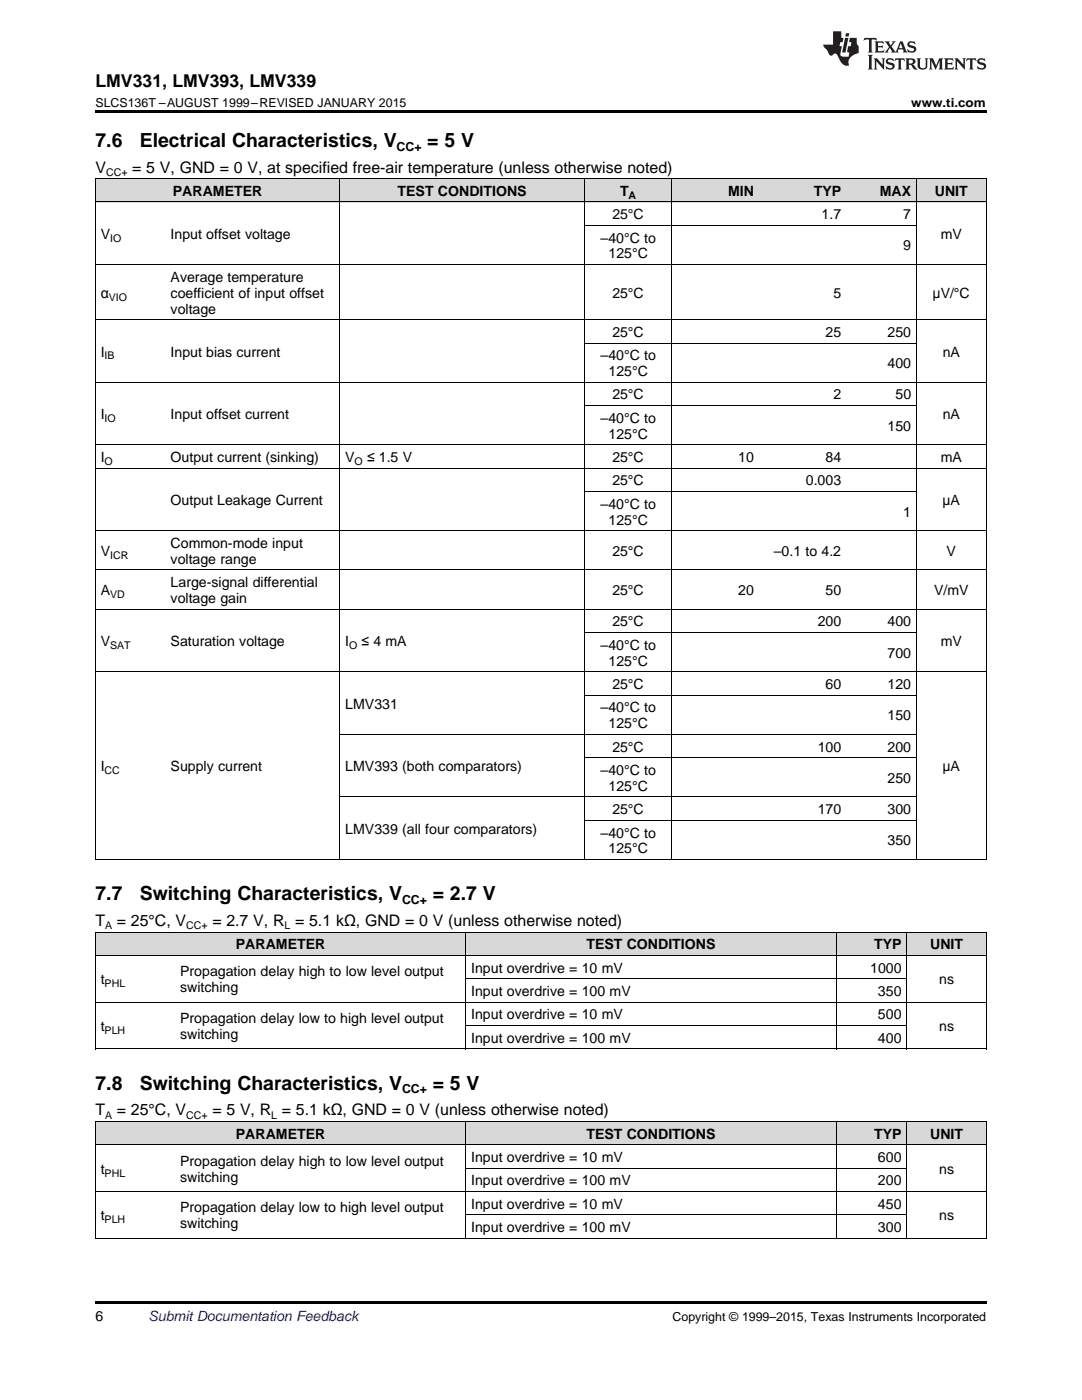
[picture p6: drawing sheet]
<svg xmlns="http://www.w3.org/2000/svg" width="216mm" height="279mm" viewBox="0 0 216 279" stroke-linecap="round" stroke-linejoin="round" font-family="sans-serif">
<defs><g id="words">
<g font-size="3.9">
<text x="19" y="29.3">7.6</text>
<text x="27.9" y="29.3">Electrical Characteristics, V</text>
<text x="85.3" y="29.3">= 5 V</text>
<text x="19" y="179.7">7.7</text>
<text x="27.9" y="179.7">Switching Characteristics, V</text>
<text x="86.4" y="179.7">= 2.7 V</text>
<text x="19" y="217.5">7.8</text>
<text x="27.9" y="217.5">Switching Characteristics, V</text>
<text x="86.4" y="217.5">= 5 V</text>
</g>
<text font-size="3.5" x="19" y="17.3">LMV331, LMV393, LMV339</text>
<g font-size="3.2">
<text x="19" y="34.4">V</text>
<text x="26.4" y="34.4">= 5 V, GND = 0 V, at specified free-air temperature (unless otherwise noted)</text>
<text x="19" y="184.8">T</text>
<text x="23.3" y="184.8">= 25°C, V</text>
<text x="42.4" y="184.8">= 2.7 V, R = 5.1 kΩ, GND = 0 V (unless otherwise noted)</text>
<text x="19" y="222.6">T</text>
<text x="23.3" y="222.6">= 25°C, V</text>
<text x="42.4" y="222.6">= 5 V, R = 5.1 kΩ, GND = 0 V (unless otherwise noted)</text>
</g>
<g font-size="2.8">
<text x="34.5" y="39.1">PARAMETER</text>
<text x="79.3" y="39.1">TEST CONDITIONS</text>
<text x="123.7" y="39.1">T</text>
<text x="145.3" y="39.1">MIN</text>
<text x="162.4" y="39.1">TYP</text>
<text x="175.5" y="39.1">MAX</text>
<text x="186.5" y="39.1">UNIT</text>
<text x="20.1" y="47.7">V</text>
<text x="34" y="47.7">Input offset voltage</text>
<text x="122.2" y="43.7">25°C</text>
<text x="163.9" y="43.7">1.7</text>
<text x="180.2" y="43.7">7</text>
<text x="187.7" y="47.7">mV</text>
<text x="119.8" y="48.4">–40°C to</text>
<text x="121.4" y="51.6">125°C</text>
<text x="180.2" y="50">9</text>
<text x="20.1" y="59.4">α</text>
<text x="34" y="56.2">Average temperature</text>
<text x="34" y="59.4">coefficient of input offset</text>
<text x="122.2" y="59.4">25°C</text>
<text x="166.3" y="59.4">5</text>
<text x="186.1" y="59.4">μV/°C</text>
<text x="34" y="62.6">voltage</text>
<text x="20.1" y="71.2">I</text>
<text x="34" y="71.2">Input bias current</text>
<text x="119.8" y="71.9">–40°C to</text>
<text x="122.2" y="67.2">25°C</text>
<text x="164.7" y="67.2">25</text>
<text x="177.1" y="67.2">250</text>
<text x="188.1" y="71.2">nA</text>
<text x="121.4" y="75.1">125°C</text>
<text x="177.1" y="73.5">400</text>
<text x="20.1" y="83.6">I</text>
<text x="34" y="83.6">Input offset current</text>
<text x="122.2" y="79.7">25°C</text>
<text x="166.3" y="79.7">2</text>
<text x="178.7" y="79.7">50</text>
<text x="188.1" y="83.6">nA</text>
<text x="119.8" y="84.4">–40°C to</text>
<text x="121.4" y="87.6">125°C</text>
<text x="177.1" y="86">150</text>
<text x="20.1" y="92.2">I</text>
<text x="34" y="92.2">Output current (sinking)</text>
<text x="68.9" y="92.2">V</text>
<text x="73.2" y="92.2">≤ 1.5 V</text>
<text x="122.2" y="92.2">25°C</text>
<text x="147.3" y="92.2">10</text>
<text x="164.7" y="92.2">84</text>
<text x="187.7" y="92.2">mA</text>
<text x="34" y="100.8">Output Leakage Current</text>
<text x="119.8" y="101.5">–40°C to</text>
<text x="122.2" y="96.9">25°C</text>
<text x="160.8" y="96.9">0.003</text>
<text x="188.1" y="100.8">µA</text>
<text x="121.4" y="104.7">125°C</text>
<text x="180.2" y="103.1">1</text>
<text x="20.1" y="110.9">V</text>
<text x="34" y="109.4">Common-mode input</text>
<text x="34" y="112.5">voltage range</text>
<text x="122.2" y="110.9">25°C</text>
<text x="154.4" y="110.9">–0.1 to 4.2</text>
<text x="188.9" y="110.9">V</text>
<text x="20.1" y="118.8">A</text>
<text x="34" y="117.2">Large-signal differential</text>
<text x="122.2" y="118.8">25°C</text>
<text x="147.3" y="118.8">20</text>
<text x="164.7" y="118.8">50</text>
<text x="186.4" y="118.8">V/mV</text>
<text x="34" y="120.4">voltage gain</text>
<text x="122.2" y="125">25°C</text>
<text x="163.2" y="125">200</text>
<text x="177.1" y="125">400</text>
<text x="20.1" y="128.9">V</text>
<text x="34" y="128.9">Saturation voltage</text>
<text x="68.9" y="128.9">I</text>
<text x="72.1" y="128.9">≤ 4 mA</text>
<text x="119.8" y="129.7">–40°C to</text>
<text x="177.1" y="131.3">700</text>
<text x="187.7" y="128.9">mV</text>
<text x="121.4" y="132.9">125°C</text>
<text x="122.2" y="137.5">25°C</text>
<text x="164.7" y="137.5">60</text>
<text x="177.1" y="137.5">120</text>
<text x="68.9" y="141.4">LMV331</text>
<text x="119.8" y="142.2">–40°C to</text>
<text x="177.1" y="143.8">150</text>
<text x="121.4" y="145.3">125°C</text>
<text x="20.1" y="153.9">I</text>
<text x="34" y="153.9">Supply current</text>
<text x="68.9" y="153.9">LMV393 (both comparators)</text>
<text x="119.8" y="154.7">–40°C to</text>
<text x="122.2" y="150">25°C</text>
<text x="163.2" y="150">100</text>
<text x="177.1" y="150">200</text>
<text x="188.1" y="153.9">μA</text>
<text x="121.4" y="157.8">125°C</text>
<text x="177.1" y="156.2">250</text>
<text x="68.9" y="166.4">LMV339 (all four comparators)</text>
<text x="119.8" y="167.1">–40°C to</text>
<text x="122.2" y="162.5">25°C</text>
<text x="163.2" y="162.5">170</text>
<text x="177.1" y="162.5">300</text>
<text x="121.4" y="170.3">125°C</text>
<text x="177.1" y="168.7">350</text>
<text x="47.1" y="189.5">PARAMETER</text>
<text x="117" y="189.5">TEST CONDITIONS</text>
<text x="174.4" y="189.5">TYP</text>
<text x="185.6" y="189.5">UNIT</text>
<text x="20.1" y="196.5">t</text>
<text x="35.9" y="194.9">Propagation delay high to low level output</text>
<text x="94" y="194.1">Input overdrive = 10 mV</text>
<text x="173.6" y="194.1">1000</text>
<text x="187.4" y="196.5">ns</text>
<text x="35.9" y="198">switching</text>
<text x="94" y="198.8">Input overdrive = 100 mV</text>
<text x="94" y="203.4">Input overdrive = 10 mV</text>
<text x="175.2" y="198.8">350</text>
<text x="175.2" y="203.4">500</text>
<text x="20.1" y="205.8">t</text>
<text x="35.9" y="204.2">Propagation delay low to high level output</text>
<text x="35.9" y="207.4">switching</text>
<text x="94" y="208.1">Input overdrive = 100 mV</text>
<text x="175.2" y="208.1">400</text>
<text x="187.4" y="205.8">ns</text>
<text x="47.1" y="227.3">PARAMETER</text>
<text x="117" y="227.3">TEST CONDITIONS</text>
<text x="174.4" y="227.3">TYP</text>
<text x="185.6" y="227.3">UNIT</text>
<text x="35.9" y="232.7">Propagation delay high to low level output</text>
<text x="94" y="231.9">Input overdrive = 10 mV</text>
<text x="175.2" y="231.9">600</text>
<text x="20.1" y="234.2">t</text>
<text x="35.9" y="235.8">switching</text>
<text x="94" y="236.6">Input overdrive = 100 mV</text>
<text x="175.2" y="236.6">200</text>
<text x="187.4" y="234.2">ns</text>
<text x="20.1" y="243.6">t</text>
<text x="35.9" y="242">Propagation delay low to high level output</text>
<text x="35.9" y="245.1">switching</text>
<text x="94" y="241.2">Input overdrive = 10 mV</text>
<text x="94" y="245.9">Input overdrive = 100 mV</text>
<text x="175.2" y="241.2">450</text>
<text x="175.2" y="245.9">300</text>
<text x="187.4" y="243.6">ns</text>
<text x="19" y="263.6">6</text>
</g>
<text font-size="2.8" fill="#0000c8" x="29.6" y="263.6">Submit Documentation Feedback</text>
<g font-size="2.5">
<text x="19" y="21.4">SLCS136T –AUGUST 1999–REVISED JANUARY 2015</text>
<text x="181.8" y="21.4">www.ti.com</text>
<text x="79.1" y="30.1">CC+</text>
<text x="80.2" y="180.4">CC+</text>
<text x="80.2" y="218.2">CC+</text>
<text x="134.2" y="263.6">Copyright © 1999–2015, Texas Instruments Incorporated</text>
</g>
<g font-size="2.1">
<text x="21.2" y="35.1">CC+</text>
<text x="125.4" y="39.7">A</text>
<text x="22" y="48.2">IO</text>
<text x="21.7" y="60">VIO</text>
<text x="20.9" y="71.7">IB</text>
<text x="20.9" y="84.2">IO</text>
<text x="20.9" y="92.8">O</text>
<text x="70.8" y="92.8">O</text>
<text x="22" y="111.5">ICR</text>
<text x="22" y="119.3">VD</text>
<text x="22" y="129.5">SAT</text>
<text x="69.7" y="129.5">O</text>
<text x="20.9" y="154.5">CC</text>
<text x="21" y="185.5">A</text>
<text x="37.1" y="185.5">CC+</text>
<text x="56.8" y="185.5">L</text>
<text x="20.9" y="197">PHL</text>
<text x="20.9" y="206.3">PLH</text>
<text x="21" y="223.2">A</text>
<text x="37.1" y="223.2">CC+</text>
<text x="54.1" y="223.2">L</text>
<text x="20.9" y="234.8">PHL</text>
<text x="20.9" y="244.1">PLH</text>
</g>
</g></defs>
<g fill="#d8d8d8">
<path d="M19 223.9h15.9v4.6h-15.9z"/>
<path d="M34.9 223.9h58.1v4.6h-58.1z"/>
<path d="M93 223.9h73.9v4.6h-73.9z"/>
<path d="M166.9 223.9h14.1v4.6h-14.1z"/>
<path d="M181 223.9h15.8v4.6h-15.8z"/>
<path d="M19 186.1h15.9v4.6h-15.9z"/>
<path d="M34.9 186.1h58.1v4.6h-58.1z"/>
<path d="M93 186.1h73.9v4.6h-73.9z"/>
<path d="M166.9 186.1h14.1v4.6h-14.1z"/>
<path d="M181 186.1h15.8v4.6h-15.8z"/>
<path d="M19 35.7h14v4.7h-14z"/>
<path d="M33 35.7h34.8v4.7h-34.8z"/>
<path d="M67.8 35.7h31.4v4.7h-31.4z"/>
<path d="M99.2 35.7h17.5v4.7h-17.5z"/>
<path d="M116.7 35.7h17.4v4.7h-17.4z"/>
<path d="M134.1 35.7h17.4v4.7h-17.4z"/>
<path d="M151.5 35.7h17.4v4.7h-17.4z"/>
<path d="M168.9 35.7h14v4.7h-14z"/>
<path d="M182.9 35.7h13.9v4.7h-13.9z"/>
</g>
<g fill="#000">
<path d="M19 22h177.8v.5h-177.8zM19 171.6h.2zM67.7 171.6h.1zM99.1 171.6h.1zM116.6 171.6h.1zM134 171.6h.1zM151.4 171.6h.1zM168.8 171.6h.1zM182.8 171.6h.1zM196.7 171.6h.1zM19 209.3l.2 .1zM92.9 209.3l.1 .1z"/>
<path d="M166.8 209.3l.1 .1zM180.9 209.3l.1 .1zM196.7 209.3l.1 .1zM19 247.1l.2 .1zM92.9 247.1l.1 .1zM166.8 247.1l.1 .1zM180.9 247.1l.1 .1zM196.7 247.1l.1 .1zM19 259.7h177.8v.5h-177.8z"/>
</g>
<g fill="none" stroke="#000" stroke-width=".2">
<path d="M19 35.6h177.8M19.1 35.7v135.9M67.8 35.7v135.9M116.6 35.7v135.9M134 35.7v135.9M182.8 35.7v135.9M196.8 35.7v135.9M19 52.8h177.8M19 40.3h177.8M116.7 45h66.2M19 76.3h177.8M19 63.8h177.8"/>
<path d="M116.7 68.5h66.2M19 93.4h177.8M19 88.8h177.8M116.7 98.1h66.2M116.7 80.9h66.2M19 113.8h177.8M19 105.9h177.8M19 134.1h177.8M19 121.6h177.8M116.7 138.7h66.2M116.7 126.2h66.2M67.8 159h115.1"/>
<path d="M67.8 146.6h115.1M116.7 151.2h66.2M19 171.5h177.8M116.7 163.7h66.2M19 190.7h177.8M19 186h177.8M19.1 186.1v23.3M92.9 186.1v23.3M93 195.4h88M166.8 186.1v23.3M180.9 186.1v23.3M196.8 186.1v23.3"/>
<path d="M19 209.3h177.8M19 200h177.8M93 204.7h88M19 237.8h177.8M19 228.5h177.8M19 223.8h177.8M19.1 223.8v23.4M92.9 223.8v23.4M93 233.1h88M166.8 223.8v23.4M180.9 223.8v23.4M196.8 223.8v23.4"/>
<path d="M19 247.1h177.8M93 242.4h88"/>
</g>
<g fill="#231f20">
<path d="M172.5 7.6l-.1 .5 .4-.2h.6v.1v2.1l-.2 .4h.9l-.2-.4v-2.1l.1-.1h.5l.5 .2-.2-.5zM174.5 8.3l.2 .3v1.5l-.2 .4h1.8l.2-.6a1.04 1.04 0 0 1-1.3 .2v-.7h.6l.3 .2v-.6l-.3 .2h-.6v-.6l.8-.1 .4 .3-.2-.5zM176.5 8.3l.9 1.1-.9 1.1h.8l-.2-.2 .4-.7 .5 .7-.2 .2h1.5l-.2-.2 .2-.4h.9l.1 .4-.2 .2h1l-.3-.3-.7-1.9h-.5l-.9 2-.8-1 .9-1h-.8l.1 .3-.4 .5-.3-.6 .1-.2zM179.7 8.6l.4 1h-.7zM181.3 8.4a.63 .63 0 0 0-.2 .7 .63 .63 0 0 0 .6 .4l.6 .2 .1 .2a.75 .75 0 0 1-.7 .4 .75 .75 0 0 1-.6-.5l.1 .7 .1-.1a1.11 1.11 0 0 0 1.5-.6 1.13 1.13 0 0 0-1.2-.8l-.1-.4a1.04 1.04 0 0 1 1.2 .2l-.2-.5-.2 .1-.4-.2zM173.2 10.9l.2 .4v2.2l-.2 .4h1l-.3-.4v-2.2l.3-.4zM174.3 11.6l.3 .4v1.5l-.3 .4h.8l-.2-.4v-1.3l1.5 1.7v-1.9l.2-.4h-.7l.2 .4v.9l-1.1-1.3zM177 11.8a.62 .62 0 0 0-.2 .7 .62 .62 0 0 0 .6 .4l.6 .1 .1 .3a.76 .76 0 0 1-.7 .3 .76 .76 0 0 1-.7-.4l.2 .7 .1-.1a1.11 1.11 0 0 0 1.5-.6 1.13 1.13 0 0 0-1.2-.8l-.1-.4a1.04 1.04 0 0 1 1.2 .2l-.2-.6-.2 .1-.5-.1zM178.7 11.6l-.2 .6a.61 .61 0 0 1 .8-.3v1.6l-.2 .4h.9l-.2-.4v-1.6a.63 .63 0 0 1 .7 .3l-.1-.6zM180.6 11.6l.3 .4v1.5l-.3 .4h1l-.2-.2-.1-.8 .6 .2a.76 .76 0 0 0 1.2 .7l-1-1a.58 .58 0 0 0 .6-.5 .58 .58 0 0 0-.5-.6zM181.4 11.9h.1a.45 .45 0 0 1 .5 .1 .45 .45 0 0 1 .1 .5l-.8 .2zM182.9 11.6l.2 .2a2.17 2.17 0 0 0 .3 1.9 .99 .99 0 0 0 1.6-.6v-1.1l.2-.4h-.7l.2 .2a1.92 1.92 0 0 1-.2 1.8 .6 .6 0 0 1-.9-.5v-1.1l.2-.4zM185.4 11.6l.2 .4v1.5l-.2 .4h.7l-.2-.4v-1.4l.8 1.8 .8-1.8v1.4l-.2 .4h.9l-.2-.4v-1.5l.2-.4h-.8l-.6 1.5-.6-1.5zM188.4 11.6l.2 .4v1.5l-.2 .4h1.8l.1-.6a1.04 1.04 0 0 1-1.2 .1v-.6h.5l.4 .2v-.6l-.4 .2h-.5v-.7h.8l.3 .3-.1-.6zM190.5 11.6l.2 .4v1.5l-.2 .4h.7l-.2-.4v-1.3l1.5 1.7v-1.9l.2-.4h-.7l.2 .4v.9l-1.1-1.3zM192.9 11.6l-.1 .6a.61 .61 0 0 1 .7-.3l.1 1.6-.3 .4h1l-.3-.4 .1-1.6a.63 .63 0 0 1 .7 .3l-.1-.6zM195.2 11.8a.62 .62 0 0 0-.2 .7 .62 .62 0 0 0 .6 .4l.6 .1 .1 .3a.76 .76 0 0 1-.7 .3 .76 .76 0 0 1-.6-.4l.1 .7 .1-.1a1.11 1.11 0 0 0 1.6-.6 1.13 1.13 0 0 0-1.3-.8l-.1-.4a1.04 1.04 0 0 1 1.2 .2l-.1-.6-.2 .1-.5-.1z"/>
<path d="M166.2 6.3v2.6h-1.9v.4l.8 .9a.91 .91 0 0 0 1 .8 .56 .56 0 0 1 .5-.3 .56 .56 0 0 1 .5 .3l.4 .8a1.53 1.53 0 0 0 1.9 1.2 1.54 1.54 0 0 1 1-2.1l.9-.3v-1.4a1.52 1.52 0 0 1-.4-1.6h-1.3l-.2 .8h.5l-.2 .8h-.5l-.1 1v.2l.4 .1-.2 .8a1.93 1.93 0 0 1-1.6-.3l.3-1.8h-.5l.2-.8h.4l.2-.8h-.4v-1.3zM168.6 7.6l-.6 2.9h.7l.6-2.9zM168.8 6.6l-.1 .7h.6l.2-.7z"/>
</g>
<use href="#words"/>
</svg>
